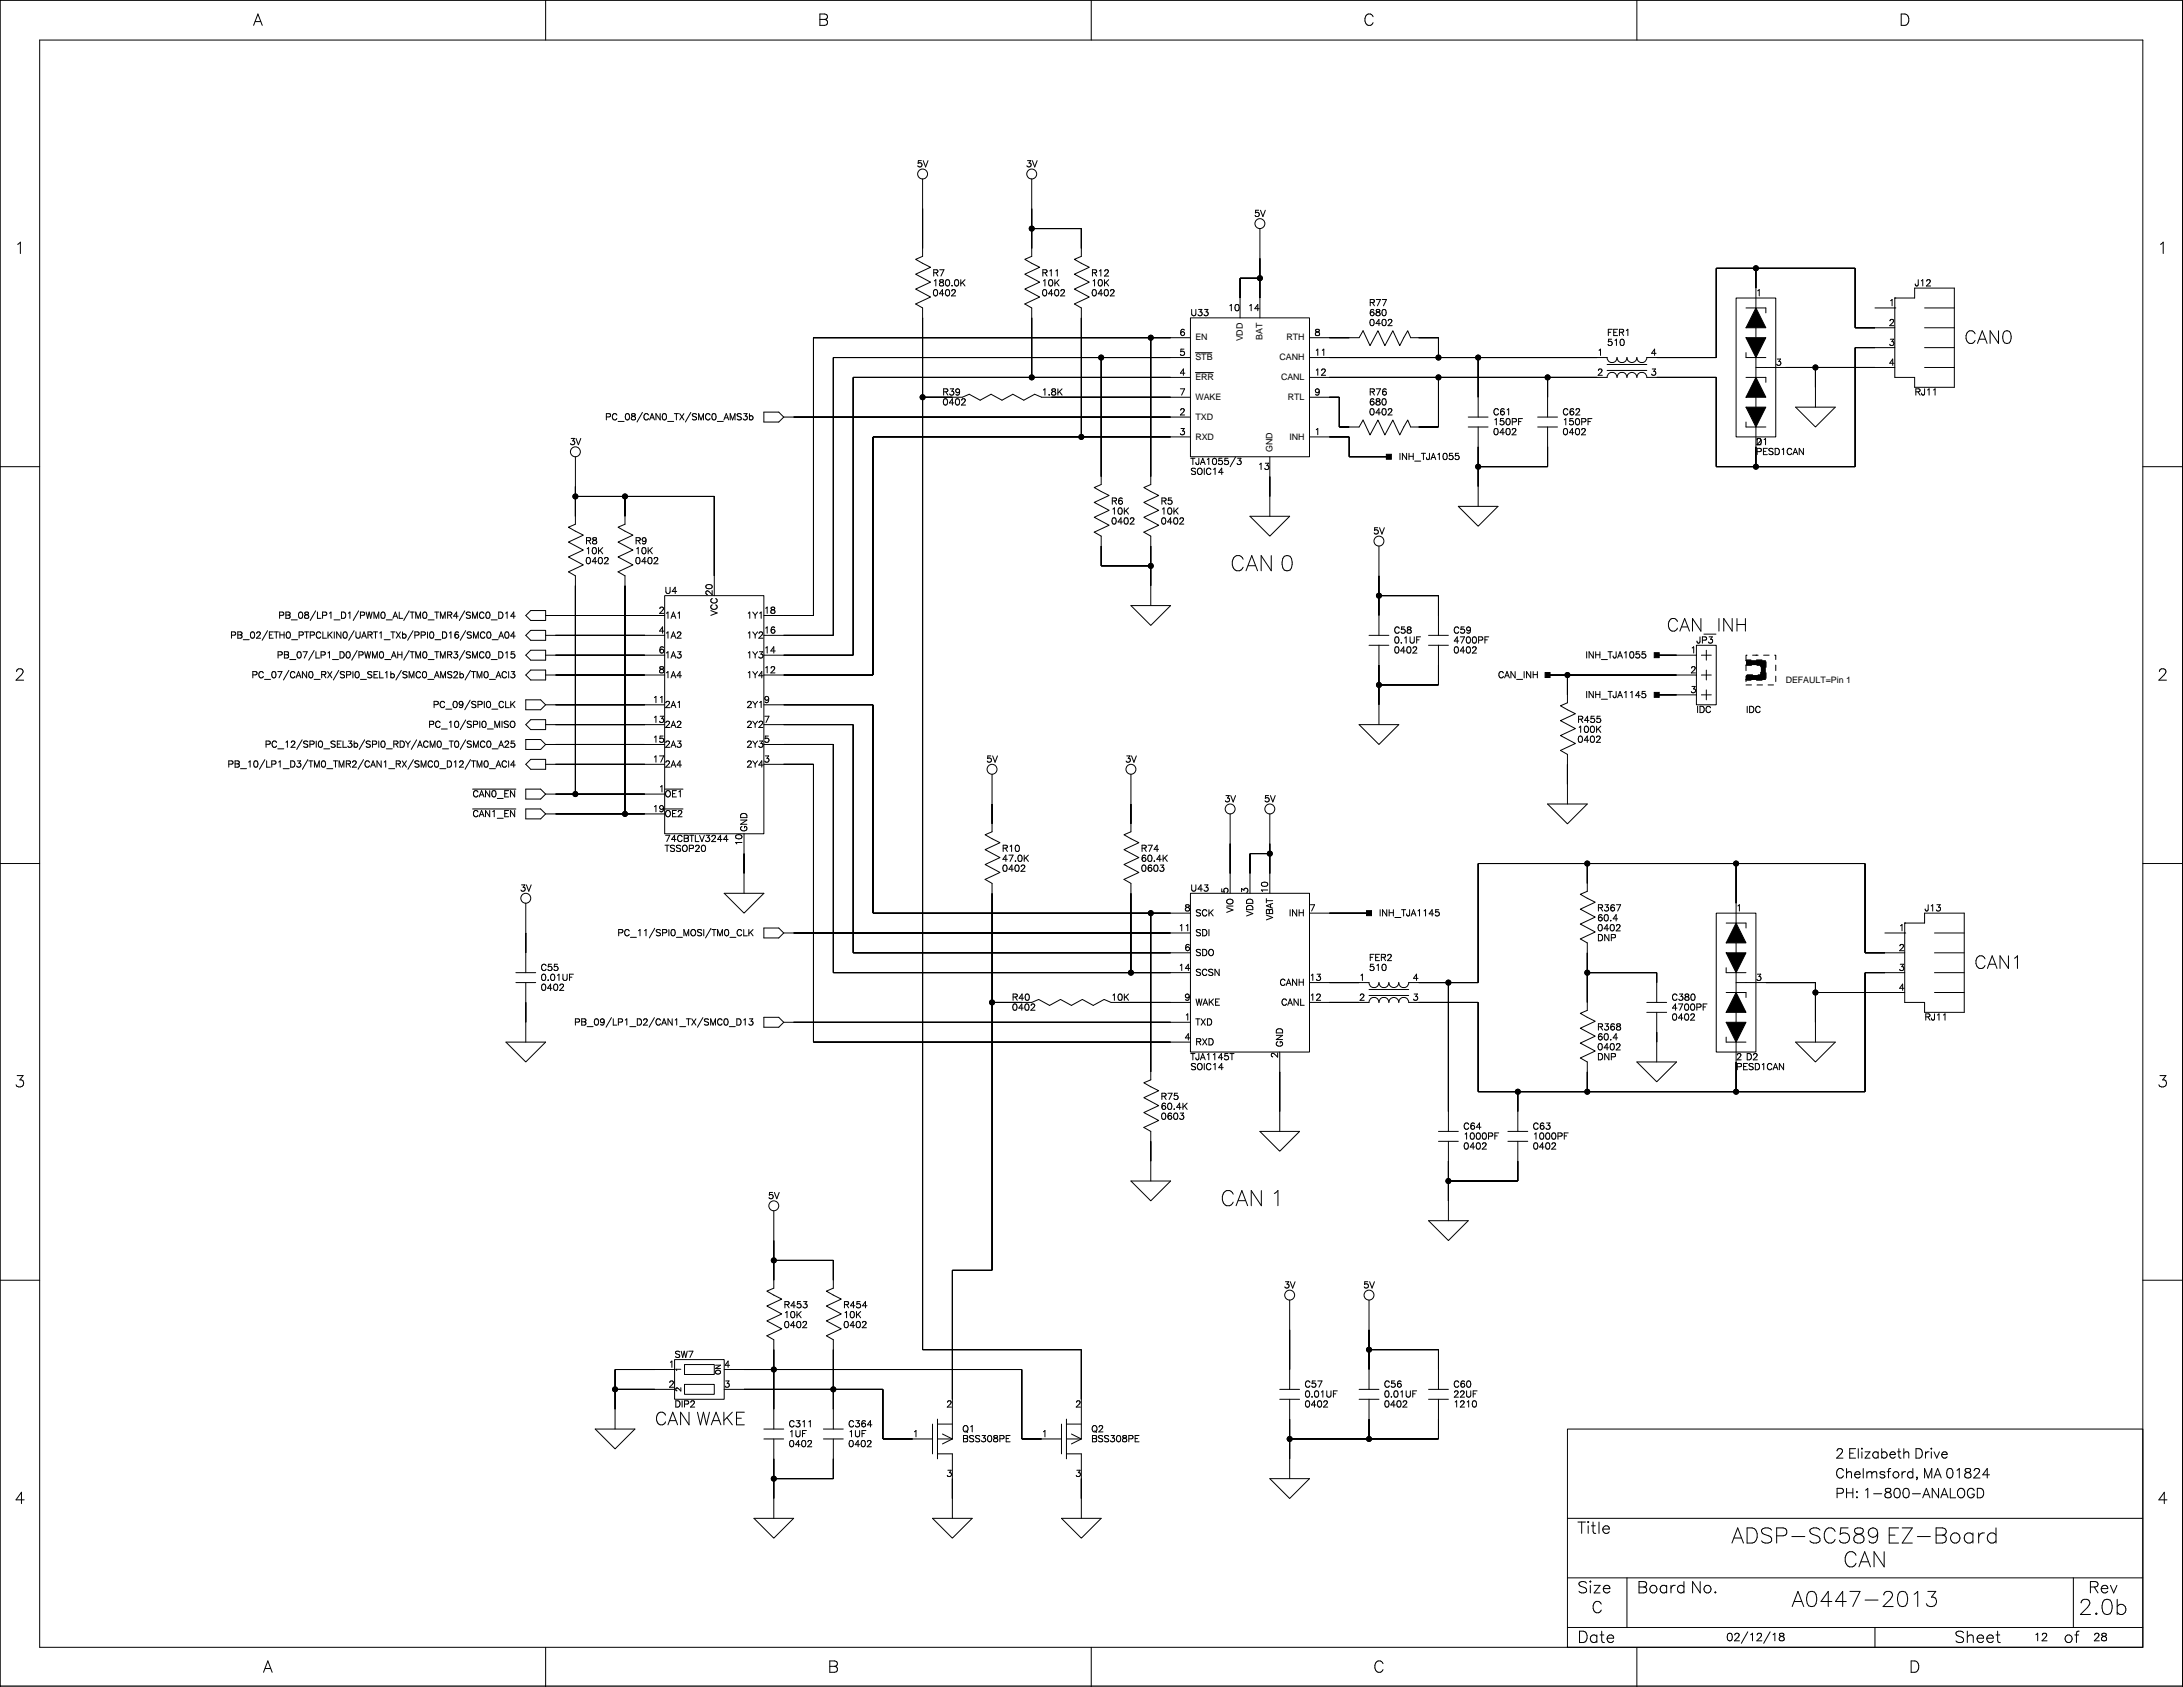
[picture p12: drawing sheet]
<svg xmlns="http://www.w3.org/2000/svg" width="559mm" height="432mm" viewBox="0 0 559 432" stroke-linecap="round" stroke-linejoin="round" font-family="sans-serif">
<defs><g id="words">
<g font-size="6">
<text x="314.9" y="145">CAN</text>
<text x="327.6" y="145">0</text>
<text x="312.3" y="307.5">CAN</text>
<text x="325.1" y="307.5">1</text>
<text x="443.2" y="393.9">ADSP-SC589 EZ-Boa</text>
<text x="505.8" y="393.9">r</text>
<text x="508.2" y="393.9">d</text>
<text x="471.8" y="400">CAN</text>
<text x="458.6" y="410.1">A04</text>
<text x="469.3" y="410.1">4</text>
<text x="473" y="410.1">7-201</text>
<text x="492.6" y="410.1">3</text>
<text x="532" y="412.2">2.0b</text>
</g>
<g font-size="4.9">
<text x="502.8" y="87">CAN</text>
<text x="512.2" y="87">0</text>
<text x="426.6" y="160.6">CAN</text>
<text x="440.6" y="160.6">N</text>
<text x="444" y="160.6">H</text>
<text x="505.3" y="247">CAN</text>
<text x="514.7" y="247">1</text>
<text x="167.6" y="363.8">CAN</text>
<text x="178.2" y="363.8">WAKE</text>
</g>
<g font-size="4.2">
<text x="64.8" y="5.7">A</text>
<text x="209.3" y="5.7">B</text>
<text x="349" y="5.7">C</text>
<text x="486.1" y="5.7">D</text>
<text x="3.7" y="64.1">1</text>
<text x="552.2" y="64.1">1</text>
<text x="3.7" y="173.3">2</text>
<text x="552.2" y="173.3">2</text>
<text x="3.7" y="277.5">3</text>
<text x="552.2" y="277.5">3</text>
<text x="3.7" y="384.1">4</text>
<text x="552.2" y="384.1">4</text>
<text x="403.8" y="391.7">T</text>
<text x="408.8" y="391.7">l</text>
<text x="409.9" y="391.7">e</text>
<text x="403.8" y="407">Size</text>
<text x="419" y="407">Board</text>
<text x="432.7" y="407">N</text>
<text x="435.8" y="407">o.</text>
<text x="534.5" y="407">Rev</text>
<text x="407.4" y="412">C</text>
<text x="403.8" y="419.7">Dat</text>
<text x="411" y="419.7">e</text>
<text x="500.3" y="419.7">Sheet</text>
<text x="528.2" y="419.7">of</text>
<text x="67.3" y="427.3">A</text>
<text x="211.9" y="427.3">B</text>
<text x="351.5" y="427.3">C</text>
<text x="488.7" y="427.3">D</text>
</g>
<g font-size="3.5">
<text x="469.8" y="372.6">2 El</text>
<text x="469.8" y="377.6">Chel</text>
<text x="476.1" y="372.6">izabeth Drive</text>
<text x="477.4" y="377.6">msford</text>
<text x="490.1" y="377.6">, M</text>
<text x="495" y="377.6">A 01</text>
<text x="502.6" y="377.6">824</text>
<text x="469.8" y="382.7">PH</text>
<text x="474.8" y="382.7">: 1</text>
<text x="479.1" y="382.7">-800-AN</text>
<text x="496.7" y="382.7">ALOGD</text>
</g>
<g font-size="2.8">
<text x="441.9" y="419.4">02/12/18</text>
<text x="520.6" y="419.4">12</text>
<text x="535.8" y="419.4">28</text>
</g>
<g font-size="2.5">
<text x="234.7" y="42.2">5V</text>
<text x="262.6" y="42.2">3V</text>
<text x="321" y="54.9">5V</text>
<text x="238.7" y="70.1">R7</text>
<text x="266.6" y="70.1">R11</text>
<text x="279.3" y="70.1">R12</text>
<text x="238.7" y="72.7">180.0K</text>
<text x="238.7" y="75.2">0402</text>
<text x="266.6" y="75.2">0402</text>
<text x="266.6" y="72.7">10K</text>
<text x="279.3" y="75.2">0402</text>
<text x="279.3" y="72.7">10K</text>
<text x="350.4" y="77.7">R77</text>
<text x="449.5" y="75.2">1</text>
<text x="483.5" y="77.7">1</text>
<text x="490.1" y="72.7">J12</text>
<text x="304.7" y="80.3">U33</text>
<text x="314.3" y="79">10</text>
<text x="319.4" y="79">14</text>
<text x="350.4" y="80.3">680</text>
<text x="350.4" y="82.8">0402</text>
<text x="483.5" y="82.8">2</text>
<text x="301.9" y="85.4">6</text>
<text x="336.5" y="85.4">8</text>
<text x="411.4" y="85.4">FER1</text>
<text x="411.4" y="87.9">510</text>
<text x="483.5" y="87.9">3</text>
<text x="301.9" y="95.5">4</text>
<text x="301.9" y="90.4">5</text>
<text x="336.5" y="95.5">12</text>
<text x="336.5" y="90.4">11</text>
<text x="408.8" y="95.5">2</text>
<text x="408.8" y="90.4">1</text>
<text x="422.5" y="95.5">3</text>
<text x="422.5" y="90.4">4</text>
<text x="454.6" y="93">3</text>
<text x="483.5" y="93">4</text>
<text x="241.2" y="100.6">R39</text>
<text x="266.6" y="100.6">1.8K</text>
<text x="301.9" y="100.6">7</text>
<text x="336.5" y="100.6">9</text>
<text x="350.4" y="100.6">R76</text>
<text x="490.1" y="100.6">RJ11</text>
<text x="154.9" y="106.9">PC_08/CAN0_TX/SMC0_AMS3b</text>
<text x="241.2" y="103.1">0402</text>
<text x="301.9" y="105.7">2</text>
<text x="350.4" y="103.1">680</text>
<text x="350.4" y="105.7">0402</text>
<text x="382.2" y="105.7">C61</text>
<text x="400" y="105.7">C62</text>
<text x="145.8" y="113.3">3V</text>
<text x="301.9" y="110.8">3</text>
<text x="336.5" y="110.8">1</text>
<text x="382.2" y="108.2">150PF</text>
<text x="382.2" y="110.8">0402</text>
<text x="400" y="108.2">150PF</text>
<text x="400" y="110.8">0402</text>
<text x="449.5" y="113.3">D1</text>
<text x="449.5" y="113.3">2</text>
<text x="304.7" y="118.4">TJA1055/3</text>
<text x="322" y="119.6">13</text>
<text x="358.1" y="117.1">INH_TJA1055</text>
<text x="449.5" y="115.8">PESD1CAN</text>
<text x="304.7" y="120.9">SOIC14</text>
<text x="284.4" y="128.5">R6</text>
<text x="284.4" y="131.1">10K</text>
<text x="297.1" y="128.5">R5</text>
<text x="297.1" y="131.1">10K</text>
<text x="284.4" y="133.6">0402</text>
<text x="297.1" y="133.6">0402</text>
<text x="351.5" y="136.1">5V</text>
<text x="149.8" y="143.8">0402</text>
<text x="149.8" y="138.7">R8</text>
<text x="149.8" y="141.2">10K</text>
<text x="162.5" y="141.2">10K</text>
<text x="162.5" y="138.7">R9</text>
<text x="162.5" y="143.8">0402</text>
<text x="170.1" y="151.4">U4</text>
<text x="181.9" y="152.5" transform="rotate(-90 181.9 152.5)">20</text>
<text x="71.3" y="157.7">PB_08/LP1_D1/PWM0_AL/TM0_TMR4/SMC0_D14</text>
<text x="168.6" y="161.5">4</text>
<text x="168.6" y="156.5">2</text>
<text x="170.1" y="157.7">1A1</text>
<text x="183.2" y="157.6" transform="rotate(-90 183.2 157.6)">VCC</text>
<text x="191.1" y="157.7">1Y1</text>
<text x="195.5" y="156.5">18</text>
<text x="195.5" y="161.5">16</text>
<text x="356.8" y="161.5">C58</text>
<text x="372" y="161.5">C59</text>
<text x="58.9" y="162.8">PB_02/ETH0_PTPCLKIN0/UART1_TXb/PPI0_D16/SMC0_A04</text>
<text x="70.9" y="167.9">PB_07/LP1_D0/PWM0_AH/TM0_TMR3/SMC0_D15</text>
<text x="168.6" y="166.6">6</text>
<text x="170.1" y="162.8">1A2</text>
<text x="170.1" y="167.9">1A3</text>
<text x="191.1" y="167.9">1Y3</text>
<text x="191.1" y="162.8">1Y2</text>
<text x="195.5" y="166.6">14</text>
<text x="356.8" y="164.1">0.1UF</text>
<text x="356.8" y="166.6">0402</text>
<text x="372" y="164.1">4700PF</text>
<text x="372" y="166.6">0402</text>
<text x="405.8" y="167.9">INH_TJA1055</text>
<text x="432.7" y="166.6">1</text>
<text x="434.2" y="164.1">JP3</text>
<text x="64.4" y="173">PC_07/CAN0_RX/SPI0_SEL1b/SMC0_AMS2b/TM0_ACI3</text>
<text x="168.6" y="171.7">8</text>
<text x="170.1" y="173">1A4</text>
<text x="191.1" y="173">1Y4</text>
<text x="195.5" y="171.7">12</text>
<text x="383.5" y="173">CAN_INH</text>
<text x="432.7" y="171.7">2</text>
<text x="167.1" y="179.3">11</text>
<text x="195.5" y="179.3">9</text>
<text x="405.8" y="178">INH_TJA1145</text>
<text x="432.7" y="176.8">3</text>
<text x="109.7" y="185.7">PC_10/SPI0_MISO</text>
<text x="110.8" y="180.6">PC_09/SPI0_CLK</text>
<text x="167.1" y="184.4">13</text>
<text x="170.1" y="180.6">2A1</text>
<text x="170.1" y="185.7">2A2</text>
<text x="191.1" y="185.7">2Y2</text>
<text x="191.1" y="180.6">2Y1</text>
<text x="195.5" y="184.4">7</text>
<text x="403.8" y="184.4">R455</text>
<text x="434.2" y="181.9">IDC</text>
<text x="446.9" y="181.9">IDC</text>
<text x="67.8" y="190.7">PC_12/SPI0_SEL3b/SPI0_RDY/ACM0_T0/SMC0_A25</text>
<text x="167.1" y="189.5">15</text>
<text x="170.1" y="190.7">2A3</text>
<text x="191.1" y="190.7">2Y3</text>
<text x="195.5" y="189.5">5</text>
<text x="403.8" y="186.9">100K</text>
<text x="403.8" y="189.5">0402</text>
<text x="58.3" y="195.8">PB_10/LP1_D3/TM0_TMR2/CAN1_RX/SMC0_D12/TM0_ACI4</text>
<text x="167.1" y="194.6">17</text>
<text x="170.1" y="195.8">2A4</text>
<text x="191.1" y="195.8">2Y4</text>
<text x="195.5" y="194.6">3</text>
<text x="252.5" y="194.6">5V</text>
<text x="288" y="194.6">3V</text>
<text x="121" y="203.4">CAN0_EN</text>
<text x="168.6" y="202.2">1</text>
<text x="170.1" y="203.4">OE1</text>
<text x="121" y="208.5">CAN1_EN</text>
<text x="167.1" y="207.3">19</text>
<text x="170.1" y="208.5">OE2</text>
<text x="313.4" y="204.7">3V</text>
<text x="323.6" y="204.7">5V</text>
<text x="170.1" y="214.9">74CBTLV3244</text>
<text x="190.8" y="212.9" transform="rotate(-90 190.8 212.9)">GND</text>
<text x="170.1" y="217.4">TSSOP20</text>
<text x="189.6" y="216.5" transform="rotate(-90 189.6 216.5)">10</text>
<text x="256.5" y="217.4">R10</text>
<text x="256.5" y="220">47.0K</text>
<text x="292" y="220">60.4K</text>
<text x="292" y="217.4">R74</text>
<text x="133.1" y="227.6">3V</text>
<text x="256.5" y="222.5">0402</text>
<text x="292" y="222.5">0603</text>
<text x="304.7" y="227.6">U43</text>
<text x="303.2" y="232.6">8</text>
<text x="306" y="233.9">SCK</text>
<text x="314" y="228.6" transform="rotate(-90 314 228.6)">5</text>
<text x="315.3" y="233.6" transform="rotate(-90 315.3 233.6)">VIO</text>
<text x="319.1" y="228.6" transform="rotate(-90 319.1 228.6)">3</text>
<text x="324.1" y="228.6" transform="rotate(-90 324.1 228.6)">10</text>
<text x="329.9" y="233.9">INH</text>
<text x="335.2" y="232.6">7</text>
<text x="353" y="233.9">INH_TJA1145</text>
<text x="408.8" y="232.6">R367</text>
<text x="444.4" y="232.6">1</text>
<text x="492.6" y="232.6">J13</text>
<text x="158.1" y="239">PC_11/SPI0_MOSI/TM0_CLK</text>
<text x="301.7" y="237.7">11</text>
<text x="306" y="239">SDI</text>
<text x="320.3" y="234.5" transform="rotate(-90 320.3 234.5)">VDD</text>
<text x="325.4" y="235.5" transform="rotate(-90 325.4 235.5)">VBAT</text>
<text x="408.8" y="235.2">60.4</text>
<text x="408.8" y="237.7">0402</text>
<text x="486" y="237.7">1</text>
<text x="303.2" y="242.8">6</text>
<text x="306" y="244.1">SDO</text>
<text x="350.4" y="245.3">FER2</text>
<text x="408.8" y="240.3">DNP</text>
<text x="486" y="242.8">2</text>
<text x="138.4" y="247.9">C55</text>
<text x="138.4" y="250.4">0.01UF</text>
<text x="301.7" y="247.9">14</text>
<text x="306" y="249.2">SCSN</text>
<text x="327.5" y="251.7">CANH</text>
<text x="335.2" y="250.4">13</text>
<text x="347.9" y="250.4">1</text>
<text x="350.4" y="247.9">510</text>
<text x="361.6" y="250.4">4</text>
<text x="449.5" y="250.4">3</text>
<text x="486" y="247.9">3</text>
<text x="138.4" y="253">0402</text>
<text x="259" y="255.5">R40</text>
<text x="284.4" y="255.5">10K</text>
<text x="303.2" y="255.5">9</text>
<text x="306" y="256.8">WAKE</text>
<text x="327.9" y="256.8">CANL</text>
<text x="335.2" y="255.5">12</text>
<text x="347.9" y="255.5">2</text>
<text x="361.6" y="255.5">3</text>
<text x="427.9" y="255.5">C380</text>
<text x="486" y="253">4</text>
<text x="147" y="261.9">PB_09/LP1_D2/CAN1_TX/SMC0_D13</text>
<text x="259" y="258">0402</text>
<text x="303.2" y="260.6">1</text>
<text x="306" y="261.9">TXD</text>
<text x="408.8" y="263.1">R368</text>
<text x="427.9" y="258">4700PF</text>
<text x="427.9" y="260.6">0402</text>
<text x="492.6" y="260.6">RJ11</text>
<text x="303.2" y="265.7">4</text>
<text x="306" y="266.9">RXD</text>
<text x="328" y="268" transform="rotate(-90 328 268)">GND</text>
<text x="408.8" y="268.2">0402</text>
<text x="408.8" y="265.7">60.4</text>
<text x="304.7" y="273.3">SOIC14</text>
<text x="304.7" y="270.7">TJA1145T</text>
<text x="326.7" y="270.8" transform="rotate(-90 326.7 270.8)">2</text>
<text x="408.8" y="270.7">DNP</text>
<text x="444.4" y="273.3">PESD1CAN</text>
<text x="444.4" y="270.7">2 D2</text>
<text x="297.1" y="280.9">R75</text>
<text x="297.1" y="283.4">60.4K</text>
<text x="297.1" y="286">0603</text>
<text x="374.6" y="293.6">0402</text>
<text x="374.6" y="291.1">1000PF</text>
<text x="374.6" y="288.5">C64</text>
<text x="392.3" y="288.5">C63</text>
<text x="392.3" y="291.1">1000PF</text>
<text x="392.3" y="293.6">0402</text>
<text x="196.6" y="306.3">5V</text>
<text x="328.7" y="329.1">3V</text>
<text x="349" y="329.1">5V</text>
<text x="200.6" y="334.2">R453</text>
<text x="215.9" y="334.2">R454</text>
<text x="200.6" y="336.8">10K</text>
<text x="200.6" y="339.3">0402</text>
<text x="215.9" y="339.3">0402</text>
<text x="215.9" y="336.8">10K</text>
<text x="172.7" y="346.9">SW7</text>
<text x="171.1" y="349.5">1</text>
<text x="185.4" y="349.5">4</text>
<text x="171.1" y="354.5">2</text>
<text x="172.7" y="359.6">DIP2</text>
<text x="185.4" y="354.5">3</text>
<text x="242.2" y="359.6">2</text>
<text x="275.3" y="359.6">2</text>
<text x="333.9" y="357.1">0.01UF</text>
<text x="333.9" y="354.5">C57</text>
<text x="333.9" y="359.6">0402</text>
<text x="354.2" y="357.1">0.01UF</text>
<text x="354.2" y="354.5">C56</text>
<text x="354.2" y="359.6">0402</text>
<text x="372" y="357.1">22UF</text>
<text x="372" y="354.5">C60</text>
<text x="372" y="359.6">1210</text>
<text x="201.9" y="364.7">C311</text>
<text x="217.1" y="364.7">C364</text>
<text x="246.3" y="366">Q1</text>
<text x="279.3" y="366">Q2</text>
<text x="201.9" y="367.2">1UF</text>
<text x="201.9" y="369.8">0402</text>
<text x="217.1" y="369.8">0402</text>
<text x="217.1" y="367.2">1UF</text>
<text x="233.6" y="367.2">1</text>
<text x="246.3" y="368.5">BSS308PE</text>
<text x="266.6" y="367.2">1</text>
<text x="279.3" y="368.5">BSS308PE</text>
<text x="242.2" y="377.4">3</text>
<text x="275.3" y="377.4">3</text>
</g>
<g font-size="2.3">
<text x="306" y="87.1">EN</text>
<text x="318.1" y="87.4" transform="rotate(-90 318.1 87.4)">VDD</text>
<text x="323.2" y="87" transform="rotate(-90 323.2 87)">BAT</text>
<text x="329.3" y="87.1">RTH</text>
<text x="306" y="92.2">STB</text>
<text x="327.5" y="92.2">CANH</text>
<text x="306" y="97.3">ERR</text>
<text x="327.9" y="97.3">CANL</text>
<text x="306" y="107.4">TXD</text>
<text x="306" y="102.4">WAKE</text>
<text x="329.7" y="102.4">RTL</text>
<text x="306" y="112.5">RXD</text>
<text x="330" y="112.5">INH</text>
<text x="325.7" y="115.6" transform="rotate(-90 325.7 115.6)">GND</text>
<text x="457.1" y="174.8">DEFAULT=Pin 1</text>
</g>
<g font-size="1.8">
<text x="174.1" y="351.2" transform="rotate(-90 174.1 351.2)">1</text>
<text x="184.2" y="351.9" transform="rotate(-90 184.2 351.9)">ON</text>
<text x="174.1" y="356.2" transform="rotate(-90 174.1 356.2)">2</text>
</g>
</g></defs>
<g fill="none" stroke="#000" stroke-width=".26">
<path d="M558.7 -.1v431.6h-558.7v-431.5M0 .1h558.7v431.7h-558.7zM10.2 10.3h538.3v411.3h-538.3zM139.7 .1v10.2M279.3 .1v10.2M419 .1v10.2M236.2 45.8v19.8l-1.8 .8 3.8 2-3.8 1.8 3.8 2-3.8 1.8 3.8 2-3.8 1.8 1.8 1v266.7h40.6v22.8h-3.8M264.1 45.8v19.8l-1.8 .8 3.8 2-3.8 1.8 3.8 2-3.8 1.8 3.8 2-3.8 1.8 1.8 1v17.8M264.1 58.5h12.7v7.1l-1.8 .8 3.8 2-3.8 1.8 3.8 2-3.8 1.8 3.8 2-3.8 1.8 1.8 1v33M322.5 58.5v22.9M322.5 71.2h-5.1v10.2M444.4 76.3h10.2v35.5h-10.2z"/>
<path d="M446.9 78.8h5.1v1.3M449.5 68.7v10.1M480 78.8h5M485 78.8h.1M485 76.3h5.1v-2.6h10.2v25.4h-10.2v-2.5h-5.1zM492.6 78.8h7.7M281.9 91.5v32.5l-1.8 .8 3.8 2-3.8 1.8 3.8 2-3.8 1.8 3.8 2-3.8 1.8 1.8 1v7.6h12.7M294.6 86.4v37.6l-1.8 .8 3.8 2-3.8 1.8 3.8 2-3.8 1.8 3.8 2-3.8 1.8 1.8 1v17.8M304.7 81.4h30.5v35.5h-30.5zM304.7 96.6h-86.3v71.1h-22.9M304.7 91.5h-91.4v71.1h-17.8M304.7 86.4h-96.5v71.1h-12.7"/>
<path d="M306 90.3h4.2M306 95.4h4.6M335.2 86.4h12.7l1-1.7 1.8 3.8 2-3.8 1.8 3.8 2-3.8 1.8 3.8 2-3.8 .8 1.7h7.1v5.1M368.2 96.6v12.7h-7.1l-.8-1.8-2 3.8-1.8-3.8-2 3.8-1.8-3.8-2 3.8-1.8-3.8-1 1.8h-5.1v-7.6h-7.6M378.4 91.5v15.3M396.1 96.6v10.2M411.4 93.3h10.1M411.4 94.8h10.1M446.9 96.6h5.1v1.3M446.9 90.2v1.3h5.1M449.5 94.1h35.5M449.5 83.9v2.5"/>
<path d="M449.5 91.5v5.1M464.7 94.1v10.1M485 83.9h-10.1v-15.2h-35.6v22.8h-17.8a1.27 1.27 0 0 1-1.2 1.3 1.27 1.27 0 0 1-1.3-1.3 1.27 1.27 0 0 1-1.3 1.3 1.27 1.27 0 0 1-1.2-1.3 1.27 1.27 0 0 1-1.3 1.3 1.27 1.27 0 0 1-1.3-1.3 1.27 1.27 0 0 1-1.2 1.3 1.27 1.27 0 0 1-1.3-1.3h-76.2M485 89h-10.1v30.5h-35.6v-22.9h-17.8a1.27 1.27 0 0 0-1.2-1.3 1.27 1.27 0 0 0-1.3 1.3 1.27 1.27 0 0 0-1.3-1.3 1.27 1.27 0 0 0-1.2 1.3 1.27 1.27 0 0 0-1.3-1.3 1.27 1.27 0 0 0-1.3 1.3 1.27 1.27 0 0 0-1.2-1.3 1.27 1.27 0 0 0-1.3 1.3h-76.2M492.6 94.1h7.7M492.6 89h7.7M492.6 83.9h7.7M0 119.5h10.2M147.3 116.9v17.3l-1.8 .7 3.8 2.1-3.8 1.8 3.8 2-3.8 1.8 3.8 2-3.8 1.8 1.8 1v55.9M195.5 105.5h3.8l1.3 1.3-1.3 1.2h-3.8zM200.6 106.8h104.1M236.2 101.7h7.6"/>
<path d="M248.1 100.9l2.8 1.5 2.8-1.5 2.8 1.5 2.8-1.5 2.8 1.5 2.8-1.5 1.7 .8h38.1M304.7 111.8h-81.2v61h-28M316.3 117l-1.4 2.5M325 116.9v15.2M335.2 111.8h10.2v5.1h10.1M375.8 106.8h5.1M375.8 109.3h5.1M378.4 109.3v20.3M393.6 106.8h5.1M393.6 109.3h5.1M396.1 109.3v10.2h-17.7M446.9 108v1.3h5.1"/>
<path d="M449.5 101.7v2.5M449.5 109.3v10.2M459.6 104.2h10.2l-5.1 5.1zM548.5 119.5h10.2M147.3 127.1h35.5v25.4M160 127.1v7.1l-1.8 .7 3.8 2.1-3.8 1.8 3.8 2-3.8 1.8 3.8 2-3.8 1.8 1.8 1v60.9M320 132.1h10.1l-5.1 5.1zM353 139.8v22.8M373.3 129.6h10.2l-5.1 5.1zM135.9 156.3h3.8v2.5h-3.8l-1.3-1.3zM139.7 157.5h30.4M170.1 152.5h25.4v60.9h-25.4z"/>
<path d="M289.5 155h10.2l-5.1 5.1zM353 152.5h15.2v10.1M435.4 158.3v3.2M134.6 162.6l1.3-1.2h3.8v2.5h-3.8zM134.6 179.1h3.8l1.3 1.3-1.3 1.3h-3.8zM135.9 166.4h3.8v2.6h-3.8l-1.3-1.3zM135.9 171.5h3.8v2.5h-3.8l-1.3-1.2zM139.7 162.6h30.4M139.7 167.7h30.4M139.7 172.8h30.4M350.4 162.6h5.1M350.4 165.2h5.1"/>
<path d="M353 165.2v20.3M365.7 162.6h5.1M365.7 165.2h5.1M368.2 165.2v10.1h-15.2M396.1 172.8h38.1M401.2 172.8v7.1l-1.7 .8 3.8 2-3.8 1.8 3.8 2-3.8 1.8 3.8 2-3.8 1.8 1.7 1v12.7M424.1 167.7h10.1M424.1 177.9h10.1M434.2 165.2h5.1v15.2h-5.1zM435.5 167.7h2.6M435.5 172.8h2.6M435.5 177.9h2.6"/>
<path d="M436.8 166.4v2.6M436.8 171.5v2.5M436.8 176.6v2.5M134.6 185.5l1.3-1.3h3.8v2.5h-3.8zM134.6 195.6l1.3-1.2h3.8v2.5h-3.8zM134.6 189.3h3.8l1.3 1.3-1.3 1.2h-3.8zM139.7 180.4h30.4M139.7 195.6h30.4M139.7 190.6h30.4M139.7 185.5h30.4M195.5 190.6h17.8v58.4h91.4M195.5 180.4h28v53.3h81.2"/>
<path d="M195.5 195.6h12.7v71.1h96.5M195.5 185.5h22.9v58.4h86.3M253.9 198.2v14.7l-1.7 .8 3.8 2-3.8 1.8 3.8 2-3.8 1.8 3.8 2-3.8 1.8 1.7 1v99h-10.1v43.2h-3.8M289.5 198.2v14.7l-1.8 .8 3.8 2-3.8 1.8 3.8 2-3.8 1.8 3.8 2-3.8 1.8 1.8 1v22.9M347.9 185.5h10.2l-5.1 5.1zM121 202h11.1M121 207.1h11.1M134.6 202h3.8l1.3 1.3-1.3 1.2h-3.8zM134.6 207.1h3.8l1.3 1.2-1.3 1.3h-3.8zM139.7 203.3h30.4M139.7 208.3h30.4M170.1 202h4.7"/>
<path d="M170.1 207.1h4.7M190.5 213.4v15.2M314.9 208.3v20.3M325 208.3v20.3M325 218.5h-5v10.1M396.1 205.8h10.2l-5.1 5.1zM0 221h10.2M134.6 231.2v17.8M185.4 228.6h10.1l-5 5.1zM195.5 237.5h3.8l1.3 1.3-1.3 1.3h-3.8zM200.6 238.8h104.1M294.6 233.7v42.7l-1.8 .7 3.8 2.1-3.8 1.8 3.8 2-3.8 1.8 3.8 2-3.8 1.8 1.8 1v12.7"/>
<path d="M304.7 228.6h30.5v40.7h-30.5zM335.2 233.7h15.2M406.3 221v7.1l-1.8 .8 3.8 2-3.8 1.8 3.8 2-3.8 1.8 3.8 2.1-3.8 1.7 1.8 1v17.3l-1.8 .8 3.8 2-3.8 1.8 3.8 2-3.8 1.8 3.8 2-3.8 1.8 1.8 1v7.6M439.3 233.7h10.2v35.6h-10.2zM441.9 236.3h5v1.2M444.4 221v15.3M482.5 238.8h5.1M487.6 238.8h.1M487.6 236.3h5v-2.6h10.2v25.4h-10.2v-2.5h-5zM495.2 238.8h7.6M548.5 221h10.2M132.1 249h5"/>
<path d="M132.1 251.5h5M134.6 251.5v15.2M253.9 256.6h7.7M265.9 255.8l2.8 1.5 2.8-1.5 2.8 1.5 2.8-1.5 2.7 1.5 2.8-1.5 1.8 .8h20.3M350.4 253.3h10.2M350.4 254.8h10.2M370.8 251.5v38.1M406.3 249h17.8v7.6M421.5 256.6h5.1M421.5 259.1h5.1M424.1 259.1v12.7M441.9 247.7v1.3h5"/>
<path d="M441.9 254h5v1.3M444.4 251.5h20.3v15.2M444.4 241.3v2.6M444.4 249v5M444.4 259.1v2.6M464.7 254h22.9M487.6 243.9h-10.2v-22.9h-99v30.5h-17.8a1.27 1.27 0 0 1-1.3 1.3 1.27 1.27 0 0 1-1.2-1.3 1.27 1.27 0 0 1-1.3 1.3 1.27 1.27 0 0 1-1.3-1.3 1.27 1.27 0 0 1-1.3 1.3 1.27 1.27 0 0 1-1.2-1.3 1.27 1.27 0 0 1-1.3 1.3 1.27 1.27 0 0 1-1.3-1.3h-15.2M487.6 249h-10.2v30.4h-99v-22.8h-17.8a1.27 1.27 0 0 0-1.3-1.3 1.27 1.27 0 0 0-1.2 1.3 1.27 1.27 0 0 0-1.3-1.3 1.27 1.27 0 0 0-1.3 1.3 1.27 1.27 0 0 0-1.2-1.3 1.27 1.27 0 0 0-1.3 1.3 1.27 1.27 0 0 0-1.3-1.3 1.27 1.27 0 0 0-1.3 1.3h-15.2M495.2 249h7.6M495.2 254h7.6M495.2 243.9h7.6M129.5 266.7h10.2l-5.1 5.1z"/>
<path d="M195.5 260.4h3.8l1.3 1.3-1.3 1.2h-3.8zM200.6 261.7h104.1M327.6 269.3v20.3M388.5 279.4v10.2M419 271.8h10.2l-5.1 5.1zM441.9 265.5v1.2h5M444.4 266.7v12.7M459.6 266.7h10.2l-5.1 5.1zM322.5 289.6h10.2l-5.1 5.1zM368.2 289.6h5.1M368.2 292.1h5.1M370.8 292.1v20.3"/>
<path d="M386 289.6h5.1M386 292.1h5.1M388.5 292.1v10.2h-17.7M198.1 309.9v19.8l-1.8 .8 3.8 2-3.8 1.8 3.8 2-3.8 1.8 3.8 2-3.8 1.8 1.8 1v22.9M289.5 302.3h10.2l-5.1 5.1zM365.7 312.4h10.1l-5 5.1zM0 327.7h10.2M198.1 322.6h15.2v7.1l-1.8 .8 3.8 2-3.8 1.8 3.8 2-3.8 1.8 3.8 2-3.8 1.8 1.8 1v22.9M330.1 332.8v22.8M350.4 332.8v22.8M548.5 327.7h10.2M157.4 355.6h15.3"/>
<path d="M172.7 348h12.7v10.2h-12.7zM172.7 350.5h-15.3v15.3M175.2 349.3h7.6v2.5h-7.6zM175.2 354.3h7.6v2.6h-7.6zM185.4 355.6h40.6v12.7h12.7M185.4 350.5h76.2v17.8h10.1M327.6 355.6h5.1M327.6 358.2h5.1M330.1 358.2v20.3M347.9 355.6h5.1M347.9 358.2h5.1M350.4 358.2v10.1"/>
<path d="M350.4 345.5h17.8v10.1M365.7 355.6h5.1M365.7 358.2h5.1M368.2 358.2v10.1h-38.1M152.4 365.8h10.1l-5.1 5.1zM195.5 368.3h5.1M195.5 365.8h5.1M198.1 368.3v20.3M210.8 368.3h5.1M210.8 365.8h5.1M213.3 368.3v10.2h-15.2M238.7 364.5v7.6"/>
<path d="M240 372.1h3.8v16.5M240 364.5h3.8M240 363.2v10.2M241.2 367l2.6 1.3-2.6 1.3M271.7 364.5v7.6M273 372.1h3.8v16.5M273 364.5h3.8M273 363.2v10.2M274.3 367l2.5 1.3-2.5 1.3M325 378.5h10.2l-5.1 5.1zM401.2 365.8h147.3v55.8h-147.3zM193 388.6h10.2l-5.1 5.1z"/>
<path d="M238.7 388.6h10.2l-5.1 5.1zM271.7 388.6h10.2l-5.1 5.1zM401.2 388.6h147.3M407.4 390.5h.9M401.2 403.9h147.3M401.2 416.6h147.3M416.5 403.9v12.7M447.4 417.7l-1.7 2.9M453.1 417.7l-1.6 2.9M480 416.6v5M530.7 403.9v12.7M139.7 421.6v10.2"/>
<path d="M279.3 421.6v10.2M419 421.6v10.2"/>
<circle cx="236.2" cy="44.5" r="1.27"/>
<circle cx="264.1" cy="58.5" r=".63"/>
<circle cx="264.1" cy="44.5" r="1.27"/>
<circle cx="322.5" cy="57.2" r="1.27"/>
<circle cx="322.5" cy="71.2" r=".63"/>
<circle cx="449.5" cy="68.7" r=".63"/>
<circle cx="264.1" cy="96.6" r=".63"/>
<circle cx="281.9" cy="91.5" r=".63"/>
<circle cx="294.6" cy="86.4" r=".63"/>
<circle cx="368.2" cy="91.5" r=".63"/>
<circle cx="368.2" cy="96.6" r=".63"/>
<circle cx="378.4" cy="91.5" r=".63"/>
<circle cx="396.1" cy="96.6" r=".63"/>
<circle cx="464.7" cy="94.1" r=".63"/>
<circle cx="147.3" cy="115.6" r="1.27"/>
<circle cx="236.2" cy="101.7" r=".63"/>
<circle cx="276.8" cy="111.8" r=".63"/>
<circle cx="378.4" cy="119.5" r=".63"/>
<circle cx="449.5" cy="119.5" r=".63"/>
<circle cx="147.3" cy="127.1" r=".63"/>
<circle cx="160" cy="127.1" r=".63"/>
<circle cx="353" cy="138.5" r="1.27"/>
<circle cx="294.6" cy="144.8" r=".63"/>
<circle cx="353" cy="152.5" r=".63"/>
<circle cx="353" cy="175.3" r=".63"/>
<circle cx="401.2" cy="172.8" r=".63"/>
<circle cx="253.9" cy="196.9" r="1.27"/>
<circle cx="289.5" cy="196.9" r="1.27"/>
<circle cx="147.3" cy="203.3" r=".63"/>
<circle cx="160" cy="208.3" r=".63"/>
<circle cx="314.9" cy="207.1" r="1.27"/>
<circle cx="325" cy="207.1" r="1.27"/>
<circle cx="325" cy="218.5" r=".63"/>
<circle cx="134.6" cy="229.9" r="1.27"/>
<circle cx="294.6" cy="233.7" r=".63"/>
<circle cx="406.3" cy="221" r=".63"/>
<circle cx="444.4" cy="221" r=".63"/>
<circle cx="253.9" cy="256.6" r=".63"/>
<circle cx="289.5" cy="249" r=".63"/>
<circle cx="370.8" cy="251.5" r=".63"/>
<circle cx="406.3" cy="249" r=".63"/>
<circle cx="464.7" cy="254" r=".63"/>
<circle cx="388.5" cy="279.4" r=".63"/>
<circle cx="406.3" cy="279.4" r=".63"/>
<circle cx="444.4" cy="279.4" r=".63"/>
<circle cx="198.1" cy="308.6" r="1.27"/>
<circle cx="370.8" cy="302.3" r=".63"/>
<circle cx="198.1" cy="322.6" r=".63"/>
<circle cx="330.1" cy="331.5" r="1.27"/>
<circle cx="350.4" cy="331.5" r="1.27"/>
<circle cx="157.4" cy="355.6" r=".63"/>
<circle cx="198.1" cy="350.5" r=".63"/>
<circle cx="213.3" cy="355.6" r=".63"/>
<circle cx="350.4" cy="345.5" r=".63"/>
<circle cx="198.1" cy="378.5" r=".63"/>
<circle cx="330.1" cy="368.3" r=".63"/>
<circle cx="350.4" cy="368.3" r=".63"/>
</g>
<g fill="#000" stroke="#000" stroke-width=".26">
<path d="M236.2 53.4v10.2z" fill-rule="evenodd"/>
<path d="M264.1 53.4v5.1z" fill-rule="evenodd"/>
<path d="M264.1 58.5v5.1z" fill-rule="evenodd"/>
<path d="M276.8 58.5v5.1z" fill-rule="evenodd"/>
<path d="M264.1 58.5h12.7z" fill-rule="evenodd"/>
<path d="M317.4 71.2v5.1z" fill-rule="evenodd"/>
<path d="M317.4 71.2h5.1z" fill-rule="evenodd"/>
<path d="M322.5 71.2v5.1z" fill-rule="evenodd"/>
<path d="M322.5 66.1v5.1z" fill-rule="evenodd"/>
<path d="M439.3 68.7v22.8z" fill-rule="evenodd"/>
<path d="M439.3 68.7h10.2z" fill-rule="evenodd"/>
<path d="M449.5 68.7v5z" fill-rule="evenodd"/>
<path d="M449.5 68.7h25.4z" fill-rule="evenodd"/>
<path d="M474.9 68.7v15.2z" fill-rule="evenodd"/>
<path d="M208.2 86.4v71.1z" fill-rule="evenodd"/>
<path d="M213.3 91.5v71.1z" fill-rule="evenodd"/>
<path d="M218.4 96.6v71.1z" fill-rule="evenodd"/>
<path d="M236.2 81.4v20.3z" fill-rule="evenodd"/>
<path d="M264.1 81.4v15.2z" fill-rule="evenodd"/>
<path d="M218.4 96.6h45.7z" fill-rule="evenodd"/>
<path d="M276.8 81.4v30.4z" fill-rule="evenodd"/>
<path d="M281.9 91.5v30.5z" fill-rule="evenodd"/>
<path d="M213.3 91.5h68.6z" fill-rule="evenodd"/>
<path d="M294.6 86.4v35.6z" fill-rule="evenodd"/>
<path d="M208.2 86.4h86.4z" fill-rule="evenodd"/>
<path d="M281.9 91.5h17.8z" fill-rule="evenodd"/>
<path d="M294.6 86.4h5.1z" fill-rule="evenodd"/>
<path d="M264.1 96.6h35.6z" fill-rule="evenodd"/>
<path d="M340.3 86.4h5.1z" fill-rule="evenodd"/>
<path d="M363.1 86.4h5.1z" fill-rule="evenodd"/>
<path d="M368.2 86.4v5.1z" fill-rule="evenodd"/>
<path d="M340.3 91.5h27.9z" fill-rule="evenodd"/>
<path d="M340.3 96.6h27.9z" fill-rule="evenodd"/>
<path d="M368.2 96.6v12.7z" fill-rule="evenodd"/>
<path d="M378.4 91.5v10.2z" fill-rule="evenodd"/>
<path d="M368.2 91.5h10.2z" fill-rule="evenodd"/>
<path d="M396.1 96.6v5.1z" fill-rule="evenodd"/>
<path d="M368.2 96.6h27.9z" fill-rule="evenodd"/>
<path d="M378.4 91.5h30.4z" fill-rule="evenodd"/>
<path d="M396.1 96.6h12.7z" fill-rule="evenodd"/>
<path d="M424.1 91.5h15.2z" fill-rule="evenodd"/>
<path d="M424.1 96.6h15.2z" fill-rule="evenodd"/>
<path d="M439.3 96.6v22.9z" fill-rule="evenodd"/>
<path d="M449.5 78.8l2.5 5.1h-5.1z" fill-rule="evenodd"/>
<path d="M446.9 86.4h5.1l-2.5 5.1z" fill-rule="evenodd"/>
<path d="M457.1 94.1h7.6z" fill-rule="evenodd"/>
<path d="M464.7 94.1v5z" fill-rule="evenodd"/>
<path d="M474.9 89v30.5z" fill-rule="evenodd"/>
<path d="M474.9 83.9h5.1z" fill-rule="evenodd"/>
<path d="M474.9 89h5.1z" fill-rule="evenodd"/>
<path d="M464.7 94.1h15.3z" fill-rule="evenodd"/>
<path d="M223.5 111.8v61z" fill-rule="evenodd"/>
<path d="M236.2 101.7v243.8z" fill-rule="evenodd"/>
<path d="M236.2 101.7h7.6z" fill-rule="evenodd"/>
<path d="M223.5 111.8h53.3z" fill-rule="evenodd"/>
<path d="M276.8 111.8h22.9z" fill-rule="evenodd"/>
<path d="M269.2 101.7h30.5z" fill-rule="evenodd"/>
<path d="M203.2 106.8h96.5z" fill-rule="evenodd"/>
<path d="M340.3 101.7h2.5z" fill-rule="evenodd"/>
<path d="M342.8 101.7v7.6z" fill-rule="evenodd"/>
<path d="M342.8 109.3h2.6z" fill-rule="evenodd"/>
<path d="M345.4 111.8v5.1z" fill-rule="evenodd"/>
<path d="M340.3 111.8h5.1z" fill-rule="evenodd"/>
<path d="M354.9 116.3h1.3v1.2h-1.3z" fill-rule="evenodd"/>
<path d="M345.4 116.9h10.1z" fill-rule="evenodd"/>
<path d="M363.1 109.3h5.1z" fill-rule="evenodd"/>
<path d="M378.4 114.4v5.1z" fill-rule="evenodd"/>
<path d="M378.4 119.5v5z" fill-rule="evenodd"/>
<path d="M396.1 114.4v5.1z" fill-rule="evenodd"/>
<path d="M378.4 119.5h17.7z" fill-rule="evenodd"/>
<path d="M449.5 96.6l2.5 5.1h-5.1z" fill-rule="evenodd"/>
<path d="M446.9 104.2h5.1l-2.5 5.1z" fill-rule="evenodd"/>
<path d="M439.3 119.5h10.2z" fill-rule="evenodd"/>
<path d="M449.5 114.4v5.1z" fill-rule="evenodd"/>
<path d="M449.5 119.5h25.4z" fill-rule="evenodd"/>
<path d="M147.3 127.1v5z" fill-rule="evenodd"/>
<path d="M147.3 124.5v2.6z" fill-rule="evenodd"/>
<path d="M160 127.1v5z" fill-rule="evenodd"/>
<path d="M147.3 127.1h12.7z" fill-rule="evenodd"/>
<path d="M160 127.1h22.8z" fill-rule="evenodd"/>
<path d="M182.8 127.1v20.3z" fill-rule="evenodd"/>
<path d="M281.9 139.8v5z" fill-rule="evenodd"/>
<path d="M294.6 139.8v5z" fill-rule="evenodd"/>
<path d="M325 122v5.1z" fill-rule="evenodd"/>
<path d="M147.3 149.9v53.4z" fill-rule="evenodd"/>
<path d="M160 149.9v58.4z" fill-rule="evenodd"/>
<path d="M142.2 157.5h22.9z" fill-rule="evenodd"/>
<path d="M200.6 157.5h7.6z" fill-rule="evenodd"/>
<path d="M281.9 144.8h12.7z" fill-rule="evenodd"/>
<path d="M294.6 144.8v5.1z" fill-rule="evenodd"/>
<path d="M353 152.5v5z" fill-rule="evenodd"/>
<path d="M353 147.4v5.1z" fill-rule="evenodd"/>
<path d="M368.2 152.5v5z" fill-rule="evenodd"/>
<path d="M353 152.5h15.2z" fill-rule="evenodd"/>
<path d="M142.2 167.7h22.9z" fill-rule="evenodd"/>
<path d="M142.2 172.8h22.9z" fill-rule="evenodd"/>
<path d="M142.2 162.6h22.9z" fill-rule="evenodd"/>
<path d="M200.6 162.6h12.7z" fill-rule="evenodd"/>
<path d="M200.6 167.7h17.8z" fill-rule="evenodd"/>
<path d="M200.6 172.8h22.9z" fill-rule="evenodd"/>
<path d="M353 175.3v5.1z" fill-rule="evenodd"/>
<path d="M353 170.2v5.1z" fill-rule="evenodd"/>
<path d="M368.2 170.2v5.1z" fill-rule="evenodd"/>
<path d="M353 175.3h15.2z" fill-rule="evenodd"/>
<path d="M395.5 172.1h1.3v1.3h-1.3z" fill-rule="evenodd"/>
<path d="M401.2 172.8v5.1z" fill-rule="evenodd"/>
<path d="M396.1 172.8h5.1z" fill-rule="evenodd"/>
<path d="M423.4 167.1h1.3v1.2h-1.3z" fill-rule="evenodd"/>
<path d="M423.4 177.2h1.3v1.3h-1.3z" fill-rule="evenodd"/>
<path d="M424.1 167.7h5.1z" fill-rule="evenodd"/>
<path d="M424.1 177.9h5.1z" fill-rule="evenodd"/>
<path d="M401.2 172.8h28z" fill-rule="evenodd"/>
<path d="M142.2 195.6h22.9z" fill-rule="evenodd"/>
<path d="M142.2 180.4h22.9z" fill-rule="evenodd"/>
<path d="M142.2 185.5h22.9z" fill-rule="evenodd"/>
<path d="M142.2 190.6h22.9z" fill-rule="evenodd"/>
<path d="M208.2 195.6v71.1z" fill-rule="evenodd"/>
<path d="M200.6 195.6h7.6z" fill-rule="evenodd"/>
<path d="M213.3 190.6v58.4z" fill-rule="evenodd"/>
<path d="M200.6 190.6h12.7z" fill-rule="evenodd"/>
<path d="M218.4 185.5v58.4z" fill-rule="evenodd"/>
<path d="M200.6 185.5h17.8z" fill-rule="evenodd"/>
<path d="M223.5 180.4v53.3z" fill-rule="evenodd"/>
<path d="M200.6 180.4h22.9z" fill-rule="evenodd"/>
<path d="M401.2 195.6v5.1z" fill-rule="evenodd"/>
<path d="M142.2 203.3h5.1z" fill-rule="evenodd"/>
<path d="M142.2 208.3h17.8z" fill-rule="evenodd"/>
<path d="M147.3 203.3h17.8z" fill-rule="evenodd"/>
<path d="M160 208.3h5.1z" fill-rule="evenodd"/>
<path d="M190.5 218.5v5.1z" fill-rule="evenodd"/>
<path d="M253.9 205.8v5.1z" fill-rule="evenodd"/>
<path d="M289.5 205.8v5.1z" fill-rule="evenodd"/>
<path d="M314.9 215.9v7.7z" fill-rule="evenodd"/>
<path d="M320 218.5v5.1z" fill-rule="evenodd"/>
<path d="M325 218.5v5.1z" fill-rule="evenodd"/>
<path d="M320 218.5h5z" fill-rule="evenodd"/>
<path d="M325 215.9v2.6z" fill-rule="evenodd"/>
<path d="M134.6 238.8v5.1z" fill-rule="evenodd"/>
<path d="M253.9 228.6v28z" fill-rule="evenodd"/>
<path d="M289.5 228.6v20.4z" fill-rule="evenodd"/>
<path d="M294.6 233.7v40.7z" fill-rule="evenodd"/>
<path d="M223.5 233.7h71.1z" fill-rule="evenodd"/>
<path d="M294.6 233.7h5.1z" fill-rule="evenodd"/>
<path d="M203.2 238.8h96.5z" fill-rule="evenodd"/>
<path d="M349.8 233.1h1.3v1.3h-1.3z" fill-rule="evenodd"/>
<path d="M340.3 233.7h10.1z" fill-rule="evenodd"/>
<path d="M378.4 221v30.5z" fill-rule="evenodd"/>
<path d="M406.3 221v5.1z" fill-rule="evenodd"/>
<path d="M378.4 221h27.9z" fill-rule="evenodd"/>
<path d="M444.4 221v10.2z" fill-rule="evenodd"/>
<path d="M406.3 221h38.1z" fill-rule="evenodd"/>
<path d="M477.4 221v22.9z" fill-rule="evenodd"/>
<path d="M444.4 221h33z" fill-rule="evenodd"/>
<path d="M134.6 256.6v5.1z" fill-rule="evenodd"/>
<path d="M253.9 256.6v68.5z" fill-rule="evenodd"/>
<path d="M253.9 256.6h7.7z" fill-rule="evenodd"/>
<path d="M213.3 249h76.2z" fill-rule="evenodd"/>
<path d="M289.5 249h10.2z" fill-rule="evenodd"/>
<path d="M218.4 243.9h81.3z" fill-rule="evenodd"/>
<path d="M287 256.6h12.7z" fill-rule="evenodd"/>
<path d="M340.3 251.5h7.6z" fill-rule="evenodd"/>
<path d="M340.3 256.6h7.6z" fill-rule="evenodd"/>
<path d="M363.1 251.5h7.7z" fill-rule="evenodd"/>
<path d="M370.8 251.5v33z" fill-rule="evenodd"/>
<path d="M370.8 251.5h7.6z" fill-rule="evenodd"/>
<path d="M363.1 256.6h15.3z" fill-rule="evenodd"/>
<path d="M378.4 256.6v22.8z" fill-rule="evenodd"/>
<path d="M406.3 243.9v5.1z" fill-rule="evenodd"/>
<path d="M406.3 249v7.6z" fill-rule="evenodd"/>
<path d="M424.1 249v2.5z" fill-rule="evenodd"/>
<path d="M406.3 249h17.8z" fill-rule="evenodd"/>
<path d="M444.4 236.3l2.5 5h-5z" fill-rule="evenodd"/>
<path d="M441.9 243.9h5l-2.5 5.1z" fill-rule="evenodd"/>
<path d="M444.4 254l2.5 5.1h-5z" fill-rule="evenodd"/>
<path d="M452 251.5h12.7z" fill-rule="evenodd"/>
<path d="M464.7 251.5v2.5z" fill-rule="evenodd"/>
<path d="M464.7 254v7.7z" fill-rule="evenodd"/>
<path d="M477.4 249v30.4z" fill-rule="evenodd"/>
<path d="M477.4 243.9h5.1z" fill-rule="evenodd"/>
<path d="M464.7 254h17.8z" fill-rule="evenodd"/>
<path d="M477.4 249h5.1z" fill-rule="evenodd"/>
<path d="M203.2 261.7h96.5z" fill-rule="evenodd"/>
<path d="M208.2 266.7h91.5z" fill-rule="evenodd"/>
<path d="M327.6 274.4v10.1z" fill-rule="evenodd"/>
<path d="M388.5 279.4v5.1z" fill-rule="evenodd"/>
<path d="M378.4 279.4h10.1z" fill-rule="evenodd"/>
<path d="M406.3 274.4v5z" fill-rule="evenodd"/>
<path d="M388.5 279.4h17.8z" fill-rule="evenodd"/>
<path d="M424.1 264.2v2.5z" fill-rule="evenodd"/>
<path d="M441.9 261.7h5l-2.5 5z" fill-rule="evenodd"/>
<path d="M444.4 271.8v7.6z" fill-rule="evenodd"/>
<path d="M406.3 279.4h38.1z" fill-rule="evenodd"/>
<path d="M444.4 279.4h33z" fill-rule="evenodd"/>
<path d="M294.6 292.1v5.1z" fill-rule="evenodd"/>
<path d="M370.8 297.2v5.1z" fill-rule="evenodd"/>
<path d="M388.5 297.2v5.1z" fill-rule="evenodd"/>
<path d="M198.1 317.5v5.1z" fill-rule="evenodd"/>
<path d="M370.8 302.3v5.1z" fill-rule="evenodd"/>
<path d="M370.8 302.3h17.7z" fill-rule="evenodd"/>
<path d="M198.1 322.6v5.1z" fill-rule="evenodd"/>
<path d="M213.3 322.6v5.1z" fill-rule="evenodd"/>
<path d="M198.1 322.6h15.2z" fill-rule="evenodd"/>
<path d="M243.8 325.1v33.1z" fill-rule="evenodd"/>
<path d="M243.8 325.1h10.1z" fill-rule="evenodd"/>
<path d="M157.4 355.6v5.1z" fill-rule="evenodd"/>
<path d="M157.4 350.5v5.1z" fill-rule="evenodd"/>
<path d="M157.4 350.5h10.2z" fill-rule="evenodd"/>
<path d="M157.4 355.6h10.2z" fill-rule="evenodd"/>
<path d="M198.1 345.5v5z" fill-rule="evenodd"/>
<path d="M198.1 350.5v10.2z" fill-rule="evenodd"/>
<path d="M190.5 350.5h7.6z" fill-rule="evenodd"/>
<path d="M190.5 355.6h22.8z" fill-rule="evenodd"/>
<path d="M213.3 355.6v5.1z" fill-rule="evenodd"/>
<path d="M213.3 345.5v10.1z" fill-rule="evenodd"/>
<path d="M226 355.6v12.7z" fill-rule="evenodd"/>
<path d="M213.3 355.6h12.7z" fill-rule="evenodd"/>
<path d="M261.6 350.5v17.8z" fill-rule="evenodd"/>
<path d="M198.1 350.5h63.5z" fill-rule="evenodd"/>
<path d="M276.8 345.5v12.7z" fill-rule="evenodd"/>
<path d="M236.2 345.5h40.6z" fill-rule="evenodd"/>
<path d="M330.1 340.4v10.1z" fill-rule="evenodd"/>
<path d="M350.4 345.5v5z" fill-rule="evenodd"/>
<path d="M350.4 340.4v5.1z" fill-rule="evenodd"/>
<path d="M350.4 345.5h17.8z" fill-rule="evenodd"/>
<path d="M368.2 345.5v5z" fill-rule="evenodd"/>
<path d="M198.1 373.4v5.1z" fill-rule="evenodd"/>
<path d="M198.1 378.5v5.1z" fill-rule="evenodd"/>
<path d="M213.3 373.4v5.1z" fill-rule="evenodd"/>
<path d="M198.1 378.5h15.2z" fill-rule="evenodd"/>
<path d="M226 368.3h7.6z" fill-rule="evenodd"/>
<path d="M243.8 378.5v5.1z" fill-rule="evenodd"/>
<path d="M261.6 368.3h5z" fill-rule="evenodd"/>
<path d="M276.8 378.5v5.1z" fill-rule="evenodd"/>
<path d="M330.1 368.3v5.1z" fill-rule="evenodd"/>
<path d="M330.1 363.2v5.1z" fill-rule="evenodd"/>
<path d="M330.1 368.3h20.3z" fill-rule="evenodd"/>
<path d="M350.4 363.2v5.1z" fill-rule="evenodd"/>
<path d="M350.4 368.3h17.8z" fill-rule="evenodd"/>
<path d="M368.2 363.2v5.1z" fill-rule="evenodd"/>
<circle cx="264.1" cy="58.5" r=".63"/>
<circle cx="322.5" cy="71.2" r=".63"/>
<circle cx="449.5" cy="68.7" r=".63"/>
<circle cx="264.1" cy="96.6" r=".63"/>
<circle cx="281.9" cy="91.5" r=".63"/>
<circle cx="294.6" cy="86.4" r=".63"/>
<circle cx="368.2" cy="91.5" r=".63"/>
<circle cx="368.2" cy="96.6" r=".63"/>
<circle cx="378.4" cy="91.5" r=".63"/>
<circle cx="396.1" cy="96.6" r=".63"/>
<circle cx="464.7" cy="94.1" r=".63"/>
<circle cx="236.2" cy="101.7" r=".63"/>
<circle cx="276.8" cy="111.8" r=".63"/>
<circle cx="378.4" cy="119.5" r=".63"/>
<circle cx="449.5" cy="119.5" r=".63"/>
<circle cx="147.3" cy="127.1" r=".63"/>
<circle cx="160" cy="127.1" r=".63"/>
<circle cx="294.6" cy="144.8" r=".63"/>
<circle cx="353" cy="152.5" r=".63"/>
<circle cx="353" cy="175.3" r=".63"/>
<circle cx="401.2" cy="172.8" r=".63"/>
<circle cx="147.3" cy="203.3" r=".63"/>
<circle cx="160" cy="208.3" r=".63"/>
<circle cx="325" cy="218.5" r=".63"/>
<circle cx="294.6" cy="233.7" r=".63"/>
<circle cx="406.3" cy="221" r=".63"/>
<circle cx="444.4" cy="221" r=".63"/>
<circle cx="253.9" cy="256.6" r=".63"/>
<circle cx="289.5" cy="249" r=".63"/>
<circle cx="370.8" cy="251.5" r=".63"/>
<circle cx="406.3" cy="249" r=".63"/>
<circle cx="464.7" cy="254" r=".63"/>
<circle cx="388.5" cy="279.4" r=".63"/>
<circle cx="406.3" cy="279.4" r=".63"/>
<circle cx="444.4" cy="279.4" r=".63"/>
<circle cx="370.8" cy="302.3" r=".63"/>
<circle cx="198.1" cy="322.6" r=".63"/>
<circle cx="157.4" cy="355.6" r=".63"/>
<circle cx="198.1" cy="350.5" r=".63"/>
<circle cx="213.3" cy="355.6" r=".63"/>
<circle cx="350.4" cy="345.5" r=".63"/>
<circle cx="198.1" cy="378.5" r=".63"/>
<circle cx="330.1" cy="368.3" r=".63"/>
<circle cx="350.4" cy="368.3" r=".63"/>
</g>
<path d="M446.9 167.7h7.7v7.6h-7.7zM446.9 170.2h3.8v2.6h-3.8v1.2h5.1v-5h-5.1v1.2M449.5 167.7h.1" fill="none" stroke="#000" stroke-width=".26" stroke-dasharray="1.4 1.4"/>
<path d="M446.9 169h5.1v5h-5.1v-1.2h3.8v-2.6h-3.8z" fill-rule="evenodd" fill="#000" stroke="#000" stroke-width=".26" stroke-dasharray="1.4 1.4"/>
<use href="#words"/>
</svg>
